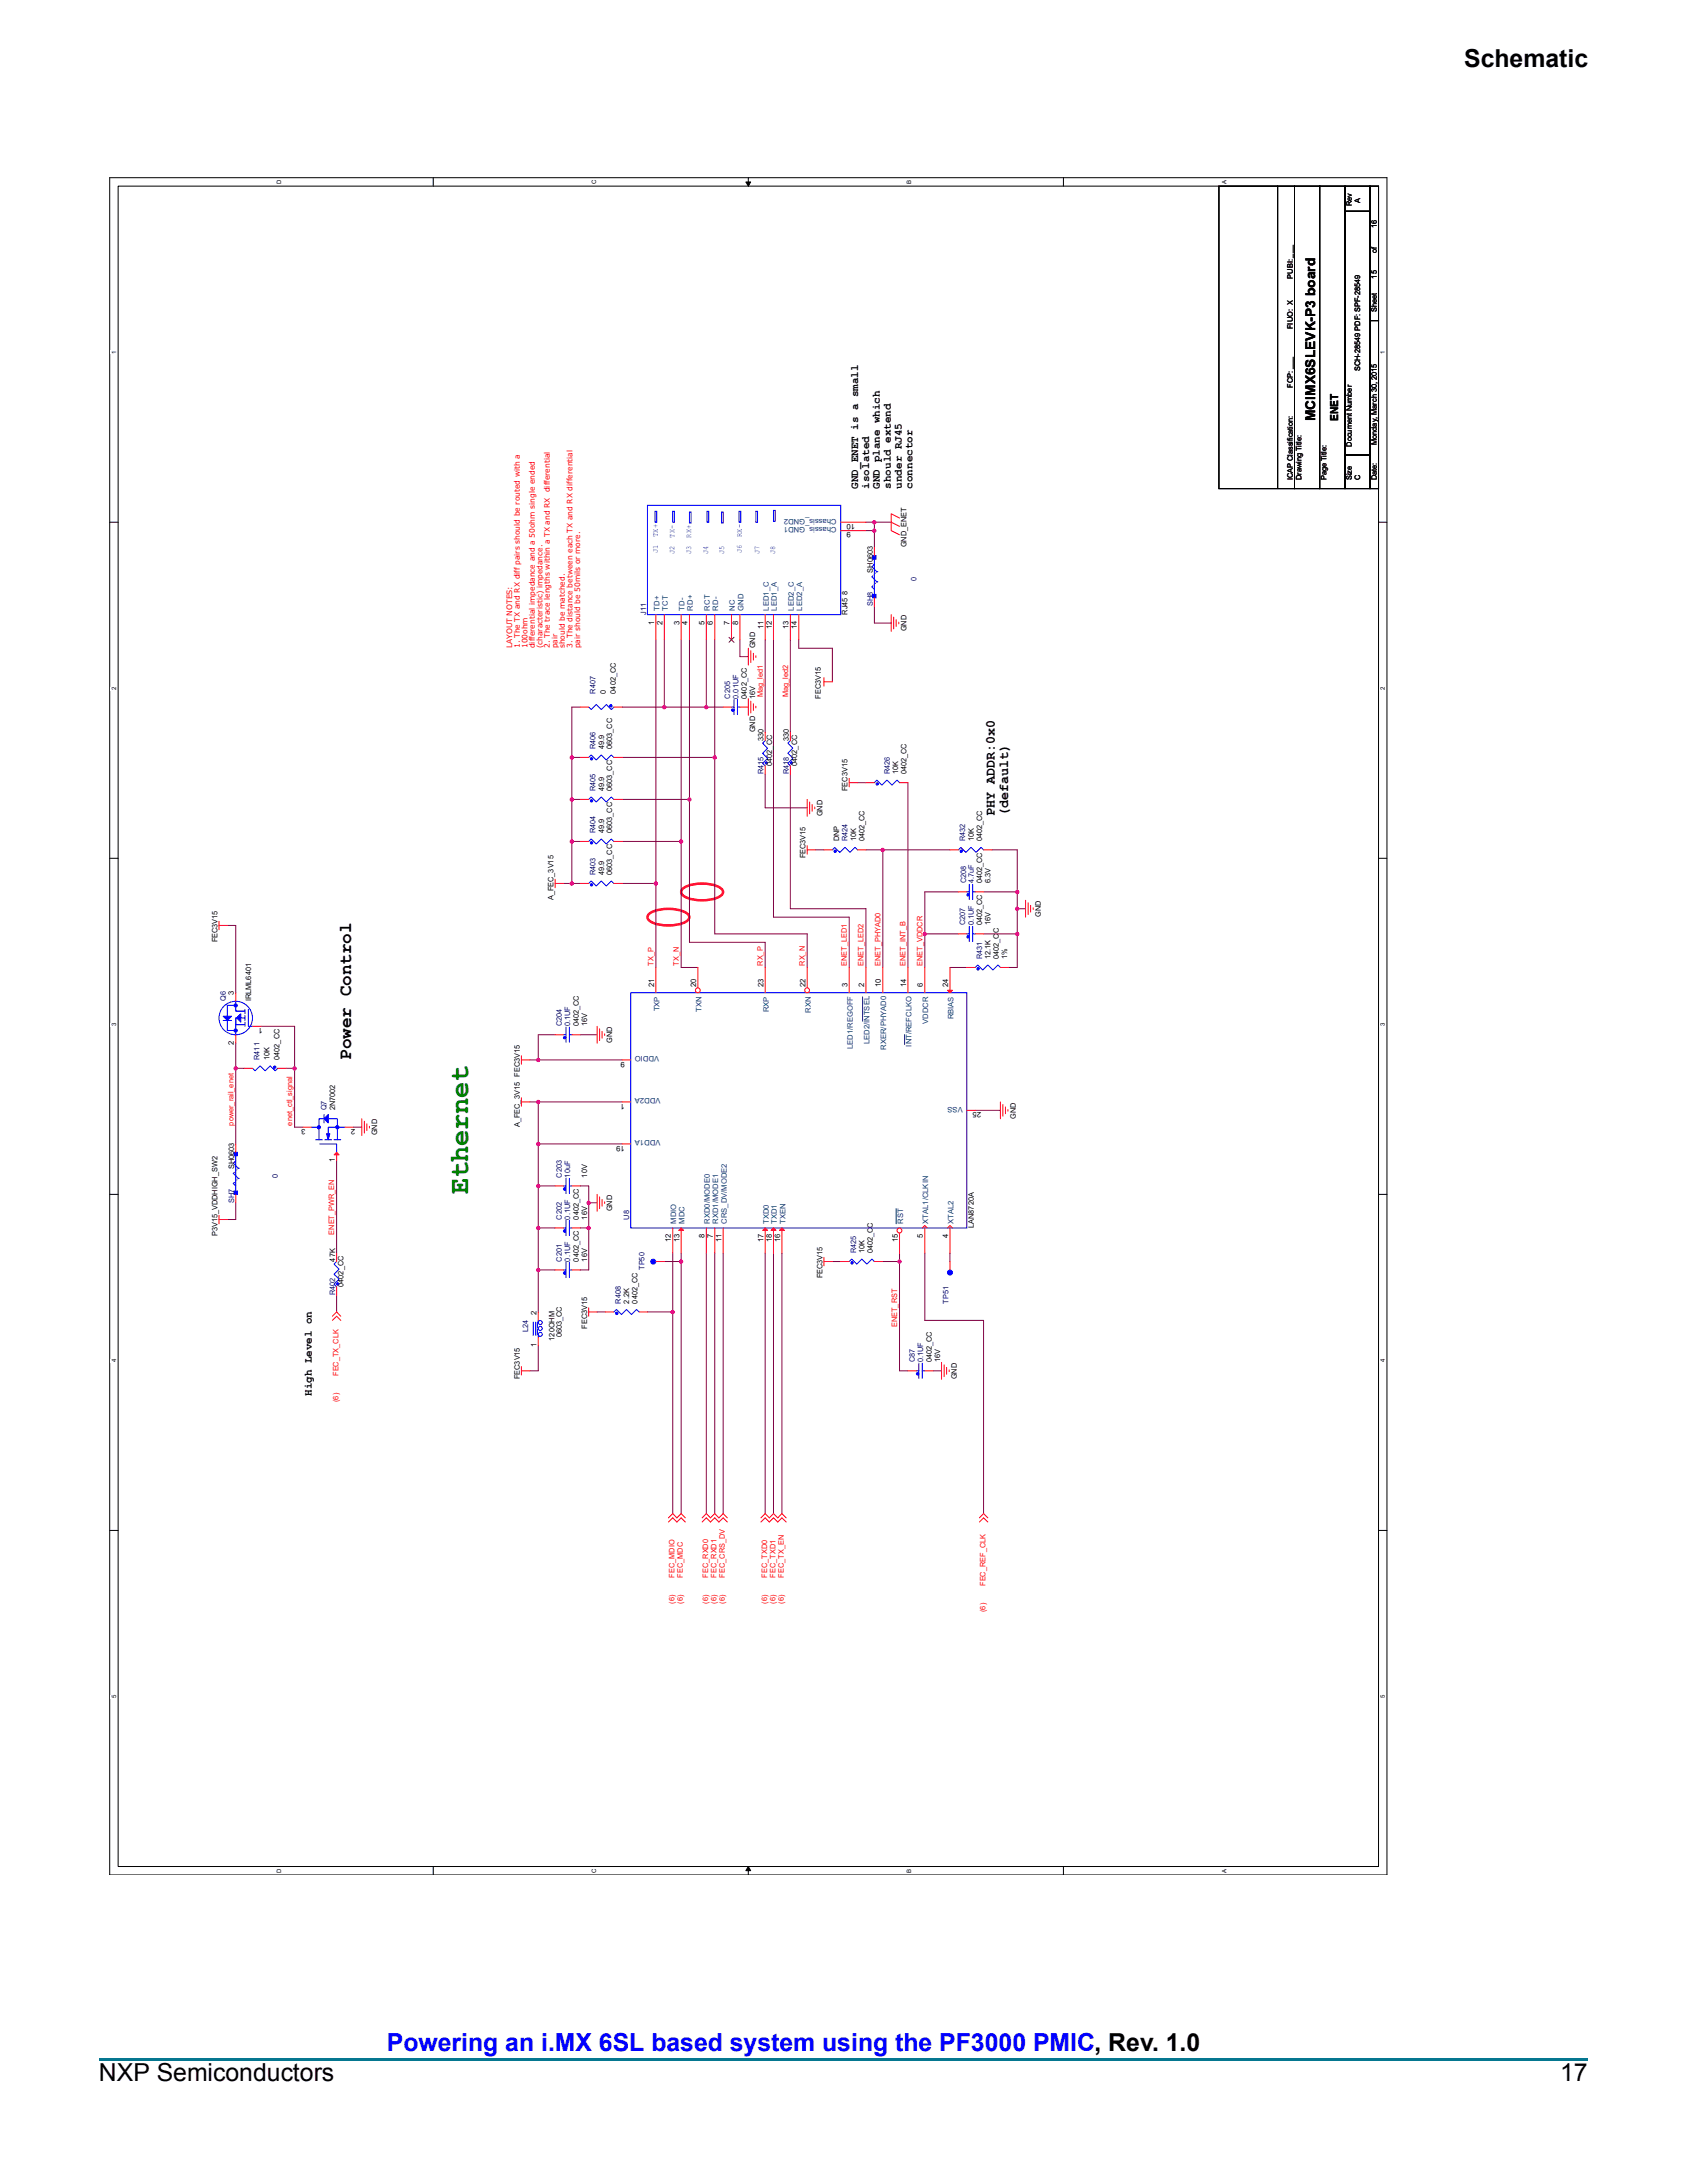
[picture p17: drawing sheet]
<svg xmlns="http://www.w3.org/2000/svg" width="216mm" height="279mm" viewBox="0 0 216 279" stroke-linecap="round" stroke-linejoin="round" font-family="sans-serif">
<defs><g id="words">
<text font-size="3.4" fill="#008000" x="59.9" y="152.9" transform="rotate(-90 59.9 152.9)">Ethernet</text>
<g font-size="3.2">
<text x="187.4" y="8.6">Schematic</text>
<text x="12.7" y="266.4">NXP Semiconductors</text>
<text x="199.7" y="266.4">17</text>
</g>
<text font-size="3.2" fill="#00f" x="49.5" y="262.5">Powering an i.MX 6SL based system using the PF3000 PMIC, Rev. 1.0</text>
<text font-size="2.3" x="45" y="135.7" transform="rotate(-90 45 135.7)">Power Control</text>
<g font-size="1.7">
<text x="168.3" y="53.9" transform="rotate(-90 168.3 53.9)">MCIMX6SLEVK-P3 board</text>
<text x="127.3" y="104.5" transform="rotate(-90 127.3 104.5)">PHY ADDR:0x0</text>
<text x="129" y="104.5" transform="rotate(-90 129 104.5)">(default)</text>
</g>
<g font-size="1.4">
<text x="171.3" y="53.9" transform="rotate(-90 171.3 53.9)">ENET</text>
<text x="109.8" y="62.5" transform="rotate(-90 109.8 62.5)">GND_ENET is a small</text>
<text x="111.2" y="62.5" transform="rotate(-90 111.2 62.5)">isolated</text>
<text x="112.6" y="62.5" transform="rotate(-90 112.6 62.5)">GND plane which</text>
<text x="114" y="62.5" transform="rotate(-90 114 62.5)">should extend</text>
<text x="115.4" y="62.5" transform="rotate(-90 115.4 62.5)">under RJ45</text>
<text x="116.8" y="62.5" transform="rotate(-90 116.8 62.5)">connector</text>
<text x="39.9" y="178.7" transform="rotate(-90 39.9 178.7)">High Level on</text>
</g>
<g font-size="1">
<text x="173" y="26.4" transform="rotate(-90 173 26.4)">Rev</text>
<text x="174.1" y="26" transform="rotate(-90 174.1 26)">A</text>
<text x="176.2" y="29.2" transform="rotate(-90 176.2 29.2)">16</text>
<text x="165.5" y="35.7" transform="rotate(-90 165.5 35.7)">PUBI: ___</text>
<text x="176.2" y="35.7" transform="rotate(-90 176.2 35.7)">15</text>
<text x="176.2" y="32.4" transform="rotate(-90 176.2 32.4)">of</text>
<text x="176.2" y="40" transform="rotate(-90 176.2 40)">Sheet</text>
<text x="165.5" y="42.1" transform="rotate(-90 165.5 42.1)">FIUO: X</text>
<text x="174.1" y="47.5" transform="rotate(-90 174.1 47.5)">SCH-28549 PDF: SPF-28549</text>
<text x="165.5" y="49.6" transform="rotate(-90 165.5 49.6)">FCP: ___</text>
<text x="173" y="57.2" transform="rotate(-90 173 57.2)">Document Number</text>
<text x="176.2" y="56.9" transform="rotate(-90 176.2 56.9)">Monday, March 30, 2015</text>
<text x="165.5" y="61.5" transform="rotate(-90 165.5 61.5)">ICAP Classification:</text>
<text x="166.5" y="61.5" transform="rotate(-90 166.5 61.5)">Drawing Title:</text>
<text x="169.8" y="61.5" transform="rotate(-90 169.8 61.5)">Page Title:</text>
<text x="173" y="61.5" transform="rotate(-90 173 61.5)">Size</text>
<text x="174.1" y="61.5" transform="rotate(-90 174.1 61.5)">C</text>
<text x="176.2" y="61.5" transform="rotate(-90 176.2 61.5)">Date:</text>
<text x="108.9" y="68.1" transform="rotate(-180 108.9 68.1)">9</text>
<text x="109.4" y="67.1" transform="rotate(-180 109.4 67.1)">10</text>
<text x="116" y="70.1" transform="rotate(-90 116 70.1)">GND_ENET</text>
<text x="111.7" y="73.3" transform="rotate(-90 111.7 73.3)">SH0603</text>
<text x="83.7" y="79.9" transform="rotate(-90 83.7 79.9)">1</text>
<text x="84.8" y="79.9" transform="rotate(-90 84.8 79.9)">2</text>
<text x="86.9" y="79.9" transform="rotate(-90 86.9 79.9)">3</text>
<text x="88" y="79.9" transform="rotate(-90 88 79.9)">4</text>
<text x="90.2" y="79.9" transform="rotate(-90 90.2 79.9)">5</text>
<text x="91.2" y="79.9" transform="rotate(-90 91.2 79.9)">6</text>
<text x="93.4" y="79.9" transform="rotate(-90 93.4 79.9)">7</text>
<text x="94.5" y="79.9" transform="rotate(-90 94.5 79.9)">8</text>
<text x="96.6" y="83" transform="rotate(-90 96.6 83)">GND</text>
<text x="97.7" y="80.5" transform="rotate(-90 97.7 80.5)">11</text>
<text x="98.8" y="80.5" transform="rotate(-90 98.8 80.5)">12</text>
<text x="100.9" y="80.5" transform="rotate(-90 100.9 80.5)">13</text>
<text x="102" y="80.5" transform="rotate(-90 102 80.5)">14</text>
<text x="108.5" y="78.7" transform="rotate(-90 108.5 78.7)">RJ45 8</text>
<text x="116" y="80.8" transform="rotate(-90 116 80.8)">GND</text>
<text x="77.5" y="88.8" transform="rotate(-90 77.5 88.8)">0</text>
<text x="78.8" y="88.8" transform="rotate(-90 78.8 88.8)">0402_CC</text>
<text x="95.6" y="89.4" transform="rotate(-90 95.6 89.4)">0402_CC</text>
<text x="96.6" y="89.4" transform="rotate(-90 96.6 89.4)">16V</text>
<text x="105" y="89.4" transform="rotate(-90 105 89.4)">FEC3V15</text>
<text x="77.3" y="95.9" transform="rotate(-90 77.3 95.9)">49.9</text>
<text x="78.4" y="95.9" transform="rotate(-90 78.4 95.9)">0603_CC</text>
<text x="96.6" y="93.7" transform="rotate(-90 96.6 93.7)">GND</text>
<text x="97.7" y="94.8" transform="rotate(-90 97.7 94.8)">330</text>
<text x="100.9" y="94.8" transform="rotate(-90 100.9 94.8)">330</text>
<text x="77.3" y="101.3" transform="rotate(-90 77.3 101.3)">49.9</text>
<text x="78.4" y="101.3" transform="rotate(-90 78.4 101.3)">0603_CC</text>
<text x="98.8" y="98" transform="rotate(-90 98.8 98)">0402_CC</text>
<text x="102" y="98" transform="rotate(-90 102 98)">0402_CC</text>
<text x="108.5" y="101.3" transform="rotate(-90 108.5 101.3)">FEC3V15</text>
<text x="114.9" y="99.1" transform="rotate(-90 114.9 99.1)">10K</text>
<text x="116" y="99.1" transform="rotate(-90 116 99.1)">0402_CC</text>
<text x="77.3" y="106.6" transform="rotate(-90 77.3 106.6)">49.9</text>
<text x="78.4" y="106.6" transform="rotate(-90 78.4 106.6)">0603_CC</text>
<text x="105.2" y="104.5" transform="rotate(-90 105.2 104.5)">GND</text>
<text x="107.4" y="107.7" transform="rotate(-90 107.4 107.7)">DNP</text>
<text x="109.6" y="107.7" transform="rotate(-90 109.6 107.7)">10K</text>
<text x="110.6" y="107.7" transform="rotate(-90 110.6 107.7)">0402_CC</text>
<text x="124.6" y="107.7" transform="rotate(-90 124.6 107.7)">10K</text>
<text x="125.7" y="107.7" transform="rotate(-90 125.7 107.7)">0402_CC</text>
<text x="77.3" y="112" transform="rotate(-90 77.3 112)">49.9</text>
<text x="78.4" y="112" transform="rotate(-90 78.4 112)">0603_CC</text>
<text x="103.1" y="109.9" transform="rotate(-90 103.1 109.9)">FEC3V15</text>
<text x="125.7" y="113.1" transform="rotate(-90 125.7 113.1)">0402_CC</text>
<text x="126.8" y="113.1" transform="rotate(-90 126.8 113.1)">6.3V</text>
<text x="70.8" y="115.2" transform="rotate(-90 70.8 115.2)">A_FEC_3V15</text>
<text x="125.7" y="118.4" transform="rotate(-90 125.7 118.4)">0402_CC</text>
<text x="126.8" y="118.4" transform="rotate(-90 126.8 118.4)">16V</text>
<text x="133.2" y="117.4" transform="rotate(-90 133.2 117.4)">GND</text>
<text x="27.8" y="120.6" transform="rotate(-90 27.8 120.6)">FEC3V15</text>
<text x="126.8" y="122.8" transform="rotate(-90 126.8 122.8)">12.1K</text>
<text x="127.8" y="122.8" transform="rotate(-90 127.8 122.8)">0402_CC</text>
<text x="128.9" y="122.8" transform="rotate(-90 128.9 122.8)">1%</text>
<text x="29.9" y="127.4" transform="rotate(-90 29.9 127.4)">3</text>
<text x="32.1" y="128.1" transform="rotate(-90 32.1 128.1)">IRLML6401</text>
<text x="33.6" y="131.6" transform="rotate(-180 33.6 131.6)">1</text>
<text x="74.1" y="131.4" transform="rotate(-90 74.1 131.4)">0402_CC</text>
<text x="75.1" y="131.4" transform="rotate(-90 75.1 131.4)">16V</text>
<text x="83.7" y="126.3" transform="rotate(-90 83.7 126.3)">21</text>
<text x="89.1" y="126.3" transform="rotate(-90 89.1 126.3)">20</text>
<text x="97.7" y="126.3" transform="rotate(-90 97.7 126.3)">23</text>
<text x="103.1" y="126.3" transform="rotate(-90 103.1 126.3)">22</text>
<text x="108.4" y="126.3" transform="rotate(-90 108.4 126.3)">3</text>
<text x="110.6" y="126.3" transform="rotate(-90 110.6 126.3)">2</text>
<text x="112.7" y="126.3" transform="rotate(-90 112.7 126.3)">10</text>
<text x="116" y="126.3" transform="rotate(-90 116 126.3)">14</text>
<text x="118.1" y="126.3" transform="rotate(-90 118.1 126.3)">6</text>
<text x="121.3" y="126.3" transform="rotate(-90 121.3 126.3)">24</text>
<text x="29.9" y="133.7" transform="rotate(-90 29.9 133.7)">2</text>
<text x="34.5" y="135.7" transform="rotate(-90 34.5 135.7)">10K</text>
<text x="35.8" y="135.7" transform="rotate(-90 35.8 135.7)">0402_CC</text>
<text x="66.5" y="137.8" transform="rotate(-90 66.5 137.8)">FEC3V15</text>
<text x="78.4" y="133.5" transform="rotate(-90 78.4 133.5)">GND</text>
<text x="80" y="135.9" transform="rotate(-180 80 135.9)">9</text>
<text x="42.9" y="142.1" transform="rotate(-90 42.9 142.1)">2N7002</text>
<text x="80" y="141.3" transform="rotate(-180 80 141.3)">1</text>
<text x="125.6" y="142.3" transform="rotate(-180 125.6 142.3)">25</text>
<text x="130" y="143.2" transform="rotate(-90 130 143.2)">GND</text>
<text x="30" y="149.6" transform="rotate(-90 30 149.6)">SH0603</text>
<text x="39.1" y="144.5" transform="rotate(-180 39.1 144.5)">3</text>
<text x="42.8" y="148.8" transform="rotate(-90 42.8 148.8)">1</text>
<text x="45.5" y="144.5" transform="rotate(-180 45.5 144.5)">2</text>
<text x="48.3" y="145.3" transform="rotate(-90 48.3 145.3)">GND</text>
<text x="66.5" y="144.3" transform="rotate(-90 66.5 144.3)">A_FEC_3V15</text>
<text x="80" y="146.6" transform="rotate(-180 80 146.6)">19</text>
<text x="75.1" y="150.7" transform="rotate(-90 75.1 150.7)">10V</text>
<text x="78.4" y="155" transform="rotate(-90 78.4 155)">GND</text>
<text x="27.8" y="158.2" transform="rotate(-90 27.8 158.2)">P3V15_VDDHIGH_SW2</text>
<text x="42.9" y="161.5" transform="rotate(-90 42.9 161.5)">47K</text>
<text x="74.1" y="161.5" transform="rotate(-90 74.1 161.5)">0402_CC</text>
<text x="74.1" y="156.1" transform="rotate(-90 74.1 156.1)">0402_CC</text>
<text x="75.1" y="161.5" transform="rotate(-90 75.1 161.5)">16V</text>
<text x="75.1" y="156.1" transform="rotate(-90 75.1 156.1)">16V</text>
<text x="85.9" y="159" transform="rotate(-90 85.9 159)">12</text>
<text x="86.9" y="159" transform="rotate(-90 86.9 159)">13</text>
<text x="90.2" y="158.4" transform="rotate(-90 90.2 158.4)">8</text>
<text x="91.2" y="158.4" transform="rotate(-90 91.2 158.4)">7</text>
<text x="92.3" y="159" transform="rotate(-90 92.3 159)">11</text>
<text x="97.7" y="159" transform="rotate(-90 97.7 159)">17</text>
<text x="98.8" y="159" transform="rotate(-90 98.8 159)">18</text>
<text x="99.8" y="159" transform="rotate(-90 99.8 159)">16</text>
<text x="110.6" y="160.4" transform="rotate(-90 110.6 160.4)">10K</text>
<text x="111.7" y="160.4" transform="rotate(-90 111.7 160.4)">0402_CC</text>
<text x="114.9" y="159" transform="rotate(-90 114.9 159)">15</text>
<text x="118.1" y="158.4" transform="rotate(-90 118.1 158.4)">5</text>
<text x="121.3" y="158.4" transform="rotate(-90 121.3 158.4)">4</text>
<text x="124.6" y="157.2" transform="rotate(-90 124.6 157.2)">LAN8720A</text>
<text x="44" y="164.7" transform="rotate(-90 44 164.7)">0402_CC</text>
<text x="80.5" y="166.8" transform="rotate(-90 80.5 166.8)">2.2K</text>
<text x="81.6" y="166.8" transform="rotate(-90 81.6 166.8)">0402_CC</text>
<text x="105.2" y="163.6" transform="rotate(-90 105.2 163.6)">FEC3V15</text>
<text x="68.7" y="172.4" transform="rotate(-90 68.7 172.4)">1</text>
<text x="68.7" y="168.2" transform="rotate(-90 68.7 168.2)">2</text>
<text x="70.9" y="171.6" transform="rotate(-90 70.9 171.6)">120OHM</text>
<text x="71.9" y="171.2" transform="rotate(-90 71.9 171.2)">0603_CC</text>
<text x="75.1" y="170.1" transform="rotate(-90 75.1 170.1)">FEC3V15</text>
<text x="66.5" y="176.5" transform="rotate(-90 66.5 176.5)">FEC3V15</text>
<text x="119.2" y="174.4" transform="rotate(-90 119.2 174.4)">0402_CC</text>
<text x="120.3" y="174.4" transform="rotate(-90 120.3 174.4)">16V</text>
<text x="122.5" y="176.5" transform="rotate(-90 122.5 176.5)">GND</text>
</g>
<g font-size="1" fill="#f00">
<text x="70.4" y="63" transform="rotate(-90 70.4 63)">differential</text>
<text x="65.6" y="83" transform="rotate(-90 65.6 83)">LAYOUT NOTES:</text>
<text x="66.5" y="83" transform="rotate(-90 66.5 83)">1. The TX and RX diff pairs should be routed with a</text>
<text x="67.5" y="83" transform="rotate(-90 67.5 83)">100ohm</text>
<text x="68.5" y="83" transform="rotate(-90 68.5 83)">differential impedance and a 50ohm single ended</text>
<text x="69.4" y="83" transform="rotate(-90 69.4 83)">(characteristic) impedance.</text>
<text x="70.4" y="83" transform="rotate(-90 70.4 83)">2. The trace lengths within a TX and RX</text>
<text x="71.3" y="83" transform="rotate(-90 71.3 83)">pair</text>
<text x="72.3" y="83" transform="rotate(-90 72.3 83)">should be matched.</text>
<text x="73.3" y="83" transform="rotate(-90 73.3 83)">3. The distance between each TX and RX differential</text>
<text x="74.2" y="83" transform="rotate(-90 74.2 83)">pair should be 50mils or more.</text>
<text x="97.6" y="89.2" transform="rotate(-90 97.6 89.2)">Mag_led1</text>
<text x="100.8" y="89.2" transform="rotate(-90 100.8 89.2)">Mag_led2</text>
<text x="83.6" y="123.6" transform="rotate(-90 83.6 123.6)">TX_P</text>
<text x="86.9" y="123.6" transform="rotate(-90 86.9 123.6)">TX_N</text>
<text x="97.6" y="123.6" transform="rotate(-90 97.6 123.6)">RX_P</text>
<text x="103" y="123.6" transform="rotate(-90 103 123.6)">RX_N</text>
<text x="108.4" y="123.6" transform="rotate(-90 108.4 123.6)">ENET_LED1</text>
<text x="110.5" y="123.6" transform="rotate(-90 110.5 123.6)">ENET_LED2</text>
<text x="112.7" y="123.6" transform="rotate(-90 112.7 123.6)">ENET_PHYAD0</text>
<text x="115.9" y="123.6" transform="rotate(-90 115.9 123.6)">ENET_INT_B</text>
<text x="118.1" y="123.6" transform="rotate(-90 118.1 123.6)">ENET_VDDCR</text>
<text x="29.9" y="144.1" transform="rotate(-90 29.9 144.1)">power_rail_enet</text>
<text x="37.4" y="144.1" transform="rotate(-90 37.4 144.1)">enet_ctl_signal</text>
<text x="42.8" y="158" transform="rotate(-90 42.8 158)">ENET_PWR_EN</text>
<text x="114.8" y="169.9" transform="rotate(-90 114.8 169.9)">ENET_RST</text>
<text x="43.3" y="179.4" transform="rotate(-90 43.3 179.4)">(6)</text>
<text x="43.3" y="176.1" transform="rotate(-90 43.3 176.1)">FEC_TX_CLK</text>
<text x="86.3" y="201.9" transform="rotate(-90 86.3 201.9)">FEC_MDIO</text>
<text x="87.4" y="201.9" transform="rotate(-90 87.4 201.9)">FEC_MDC</text>
<text x="90.6" y="201.9" transform="rotate(-90 90.6 201.9)">FEC_RXD0</text>
<text x="91.7" y="201.9" transform="rotate(-90 91.7 201.9)">FEC_RXD1</text>
<text x="92.8" y="201.9" transform="rotate(-90 92.8 201.9)">FEC_CRS_DV</text>
<text x="98.2" y="201.9" transform="rotate(-90 98.2 201.9)">FEC_TXD0</text>
<text x="99.2" y="201.9" transform="rotate(-90 99.2 201.9)">FEC_TXD1</text>
<text x="100.3" y="201.9" transform="rotate(-90 100.3 201.9)">FEC_TX_EN</text>
<text x="126.1" y="203" transform="rotate(-90 126.1 203)">FEC_REF_CLK</text>
<text x="86.3" y="205.2" transform="rotate(-90 86.3 205.2)">(6)</text>
<text x="87.4" y="205.2" transform="rotate(-90 87.4 205.2)">(6)</text>
<text x="90.6" y="205.2" transform="rotate(-90 90.6 205.2)">(6)</text>
<text x="91.7" y="205.2" transform="rotate(-90 91.7 205.2)">(6)</text>
<text x="92.8" y="205.2" transform="rotate(-90 92.8 205.2)">(6)</text>
<text x="98.2" y="205.2" transform="rotate(-90 98.2 205.2)">(6)</text>
<text x="99.2" y="205.2" transform="rotate(-90 99.2 205.2)">(6)</text>
<text x="100.3" y="205.2" transform="rotate(-90 100.3 205.2)">(6)</text>
<text x="126.1" y="206.3" transform="rotate(-90 126.1 206.3)">(6)</text>
</g>
<g font-size="1" fill="#00f">
<text x="84.2" y="70.8" transform="rotate(-90 84.2 70.8)">J1</text>
<text x="84.2" y="68.7" transform="rotate(-90 84.2 68.7)">TX+</text>
<text x="86.3" y="70.9" transform="rotate(-90 86.3 70.9)">J2</text>
<text x="86.3" y="68.8" transform="rotate(-90 86.3 68.8)">TX-</text>
<text x="88.5" y="70.9" transform="rotate(-90 88.5 70.9)">J3</text>
<text x="88.5" y="68.8" transform="rotate(-90 88.5 68.8)">RX+</text>
<text x="90.6" y="70.9" transform="rotate(-90 90.6 70.9)">J4</text>
<text x="92.7" y="70.9" transform="rotate(-90 92.7 70.9)">J5</text>
<text x="94.9" y="70.8" transform="rotate(-90 94.9 70.8)">J6</text>
<text x="94.9" y="68.7" transform="rotate(-90 94.9 68.7)">RX-</text>
<text x="97.2" y="70.9" transform="rotate(-90 97.2 70.9)">J7</text>
<text x="99.2" y="70.9" transform="rotate(-90 99.2 70.9)">J8</text>
</g>
<g font-size="1" fill="#004080">
<text x="107.1" y="67.5" transform="rotate(-180 107.1 67.5)">Chassis_GND1</text>
<text x="107.1" y="66.4" transform="rotate(-180 107.1 66.4)">Chassis_GND2</text>
<text x="84.4" y="78.1" transform="rotate(-90 84.4 78.1)">TD+</text>
<text x="85.5" y="78.1" transform="rotate(-90 85.5 78.1)">TCT</text>
<text x="87.6" y="78.1" transform="rotate(-90 87.6 78.1)">TD-</text>
<text x="88.7" y="78.1" transform="rotate(-90 88.7 78.1)">RD+</text>
<text x="90.8" y="78.1" transform="rotate(-90 90.8 78.1)">RCT</text>
<text x="91.9" y="78.1" transform="rotate(-90 91.9 78.1)">RD-</text>
<text x="94.1" y="78.1" transform="rotate(-90 94.1 78.1)">NC</text>
<text x="95.1" y="78.1" transform="rotate(-90 95.1 78.1)">GND</text>
<text x="98.4" y="78.1" transform="rotate(-90 98.4 78.1)">LED1_C</text>
<text x="99.4" y="78.1" transform="rotate(-90 99.4 78.1)">LED1_A</text>
<text x="101.6" y="78.1" transform="rotate(-90 101.6 78.1)">LED2_C</text>
<text x="102.7" y="78.1" transform="rotate(-90 102.7 78.1)">LED2_A</text>
<text x="84.4" y="129.4" transform="rotate(-90 84.4 129.4)">TXP</text>
<text x="89.8" y="129.5" transform="rotate(-90 89.8 129.5)">TXN</text>
<text x="98.4" y="129.5" transform="rotate(-90 98.4 129.5)">RXP</text>
<text x="103.8" y="129.6" transform="rotate(-90 103.8 129.6)">RXN</text>
<text x="118.8" y="131" transform="rotate(-90 118.8 131)">VDDCR</text>
<text x="122" y="130.5" transform="rotate(-90 122 130.5)">RBIAS</text>
<text x="84.4" y="135.2" transform="rotate(-180 84.4 135.2)">VDDIO</text>
<text x="109.1" y="134.3" transform="rotate(-90 109.1 134.3)">LED1/REGOFF</text>
<text x="111.3" y="133.6" transform="rotate(-90 111.3 133.6)">LED2/INTSEL</text>
<text x="113.4" y="134.4" transform="rotate(-90 113.4 134.4)">RXER/PHYAD0</text>
<text x="116.6" y="133.9" transform="rotate(-90 116.6 133.9)">INT/REFCLKO</text>
<text x="84.5" y="140.6" transform="rotate(-180 84.5 140.6)">VDD2A</text>
<text x="123.2" y="141.7" transform="rotate(-180 123.2 141.7)">VSS</text>
<text x="84.5" y="146" transform="rotate(-180 84.5 146)">VDD1A</text>
<text x="86.5" y="156.6" transform="rotate(-90 86.5 156.6)">MDIO</text>
<text x="87.6" y="156.6" transform="rotate(-90 87.6 156.6)">MDC</text>
<text x="90.8" y="156.6" transform="rotate(-90 90.8 156.6)">RXD0/MODE0</text>
<text x="91.9" y="156.6" transform="rotate(-90 91.9 156.6)">RXD1/MODE1</text>
<text x="93" y="156.6" transform="rotate(-90 93 156.6)">CRS_DV/MODE2</text>
<text x="98.4" y="156.6" transform="rotate(-90 98.4 156.6)">TXD0</text>
<text x="99.4" y="156.6" transform="rotate(-90 99.4 156.6)">TXD1</text>
<text x="100.5" y="156.6" transform="rotate(-90 100.5 156.6)">TXEN</text>
<text x="115.6" y="156.6" transform="rotate(-90 115.6 156.6)">RST</text>
<text x="118.8" y="156.6" transform="rotate(-90 118.8 156.6)">XTAL1/CLKIN</text>
<text x="122" y="156.6" transform="rotate(-90 122 156.6)">XTAL2</text>
</g>
<g font-size="1" fill="#000080">
<text x="111.7" y="77.6" transform="rotate(-90 111.7 77.6)">SH8</text>
<text x="117.3" y="74.4" transform="rotate(-90 117.3 74.4)">0</text>
<text x="82.7" y="78.7" transform="rotate(-90 82.7 78.7)">J11</text>
<text x="76.2" y="88.8" transform="rotate(-90 76.2 88.8)">R407</text>
<text x="93.4" y="89.4" transform="rotate(-90 93.4 89.4)">C205</text>
<text x="94.5" y="89.4" transform="rotate(-90 94.5 89.4)">0.01UF</text>
<text x="76.2" y="95.9" transform="rotate(-90 76.2 95.9)">R406</text>
<text x="76.2" y="101.3" transform="rotate(-90 76.2 101.3)">R405</text>
<text x="97.7" y="99.1" transform="rotate(-90 97.7 99.1)">R415</text>
<text x="100.9" y="99.1" transform="rotate(-90 100.9 99.1)">R418</text>
<text x="113.9" y="99.1" transform="rotate(-90 113.9 99.1)">R426</text>
<text x="76.2" y="106.6" transform="rotate(-90 76.2 106.6)">R404</text>
<text x="108.5" y="107.7" transform="rotate(-90 108.5 107.7)">R424</text>
<text x="123.5" y="107.7" transform="rotate(-90 123.5 107.7)">R432</text>
<text x="76.2" y="112" transform="rotate(-90 76.2 112)">R403</text>
<text x="123.6" y="113.1" transform="rotate(-90 123.6 113.1)">C208</text>
<text x="124.6" y="113.1" transform="rotate(-90 124.6 113.1)">4.7uF</text>
<text x="123.5" y="118.4" transform="rotate(-90 123.5 118.4)">C207</text>
<text x="124.6" y="118.4" transform="rotate(-90 124.6 118.4)">0.1UF</text>
<text x="125.7" y="122.8" transform="rotate(-90 125.7 122.8)">R431</text>
<text x="28.9" y="128.1" transform="rotate(-90 28.9 128.1)">Q6</text>
<text x="71.9" y="131.4" transform="rotate(-90 71.9 131.4)">C204</text>
<text x="73" y="131.4" transform="rotate(-90 73 131.4)">0.1UF</text>
<text x="33.2" y="135.7" transform="rotate(-90 33.2 135.7)">R411</text>
<text x="41.8" y="142.1" transform="rotate(-90 41.8 142.1)">Q7</text>
<text x="30" y="153.9" transform="rotate(-90 30 153.9)">SH7</text>
<text x="35.6" y="150.7" transform="rotate(-90 35.6 150.7)">0</text>
<text x="71.9" y="150.7" transform="rotate(-90 71.9 150.7)">C203</text>
<text x="73" y="150.7" transform="rotate(-90 73 150.7)">10uF</text>
<text x="71.9" y="161.5" transform="rotate(-90 71.9 161.5)">C201</text>
<text x="71.9" y="156.1" transform="rotate(-90 71.9 156.1)">C202</text>
<text x="73" y="161.5" transform="rotate(-90 73 161.5)">0.1UF</text>
<text x="73" y="156.1" transform="rotate(-90 73 156.1)">0.1UF</text>
<text x="80.5" y="156.1" transform="rotate(-90 80.5 156.1)">U8</text>
<text x="109.6" y="160.4" transform="rotate(-90 109.6 160.4)">R425</text>
<text x="42.9" y="165.8" transform="rotate(-90 42.9 165.8)">R402</text>
<text x="79.4" y="166.8" transform="rotate(-90 79.4 166.8)">R408</text>
<text x="82.5" y="162.5" transform="rotate(-90 82.5 162.5)">TP50</text>
<text x="121.4" y="166.8" transform="rotate(-90 121.4 166.8)">TP51</text>
<text x="67.6" y="170.5" transform="rotate(-90 67.6 170.5)">L24</text>
<text x="117.1" y="174.4" transform="rotate(-90 117.1 174.4)">C87</text>
<text x="118.2" y="174.4" transform="rotate(-90 118.2 174.4)">0.1UF</text>
</g>
<g font-size=".8">
<text x="36" y="23.5" transform="rotate(-90 36 23.5)">D</text>
<text x="76.3" y="23.5" transform="rotate(-90 76.3 23.5)">C</text>
<text x="116.6" y="23.5" transform="rotate(-90 116.6 23.5)">B</text>
<text x="157" y="23.5" transform="rotate(-90 157 23.5)">A</text>
<text x="14.9" y="45.3" transform="rotate(-90 14.9 45.3)">1</text>
<text x="177.2" y="45.3" transform="rotate(-90 177.2 45.3)">1</text>
<text x="14.9" y="88.3" transform="rotate(-90 14.9 88.3)">2</text>
<text x="177.2" y="88.3" transform="rotate(-90 177.2 88.3)">2</text>
<text x="14.9" y="131.4" transform="rotate(-90 14.9 131.4)">3</text>
<text x="177.2" y="131.4" transform="rotate(-90 177.2 131.4)">3</text>
<text x="14.9" y="174.4" transform="rotate(-90 14.9 174.4)">4</text>
<text x="177.2" y="174.4" transform="rotate(-90 177.2 174.4)">4</text>
<text x="14.9" y="217.4" transform="rotate(-90 14.9 217.4)">5</text>
<text x="177.2" y="217.4" transform="rotate(-90 177.2 217.4)">5</text>
<text x="36" y="239.7" transform="rotate(-90 36 239.7)">D</text>
<text x="76.3" y="239.7" transform="rotate(-90 76.3 239.7)">C</text>
<text x="116.6" y="239.7" transform="rotate(-90 116.6 239.7)">B</text>
<text x="157" y="239.7" transform="rotate(-90 157 239.7)">A</text>
</g>
</g></defs>
<path d="M12.7 263.4h.1v.3h-.1z" fill="#057790"/>
<path d="M12.8 263.5h190.4" fill="none" stroke="#057790" stroke-width=".36"/>
<path d="M14 21.5h169.3v218.5h-169.3z" fill="#fff"/>
<path d="M14 22.7h163.5v217.3h-163.5zM15.1 23.8h161.3v215.1h-161.3z" fill="none" stroke="#000" stroke-width=".13"/>
<g fill="#fff">
<path d="M14.2 217h.8v.4h-.8z"/>
<path d="M176.5 217h.9v.4h-.9z"/>
</g>
<path d="M14 195.9h1.1M176.4 195.9h1.1" fill="none" stroke="#000" stroke-width=".13"/>
<g fill="#fff">
<path d="M14.2 173.9h.8v.5h-.8z"/>
<path d="M176.5 173.9h.9v.5h-.9z"/>
</g>
<path d="M14 152.9h1.1M176.4 152.9h1.1" fill="none" stroke="#000" stroke-width=".13"/>
<g fill="#fff">
<path d="M14.2 130.9h.8v.5h-.8z"/>
<path d="M176.5 130.9h.9v.5h-.9z"/>
</g>
<path d="M14 109.9h1.1M176.4 109.9h1.1" fill="none" stroke="#000" stroke-width=".13"/>
<g fill="#fff">
<path d="M14.2 87.9h.8v.4h-.8z"/>
<path d="M176.5 87.9h.9v.4h-.9z"/>
</g>
<path d="M14 66.8h1.1M176.4 66.8h1.1" fill="none" stroke="#000" stroke-width=".13"/>
<g fill="#fff">
<path d="M14.2 44.9h.8v.4h-.8z"/>
<path d="M176.5 44.9h.9v.4h-.9z"/>
<path d="M35.3 239.1h.8v.6h-.8z"/>
<path d="M35.3 23h.8v.5h-.8z"/>
<path d="M75.6 239.1h.9v.6h-.9z"/>
<path d="M75.6 23h.9v.5h-.9z"/>
</g>
<path d="M55.4 22.7v1.1M55.4 238.9v1.1" fill="none" stroke="#000" stroke-width=".13"/>
<g fill="#fff">
<path d="M115.9 239.2h.9v.5h-.9z"/>
<path d="M115.9 23h.9v.5h-.9z"/>
</g>
<path d="M95.5 23.3h.6l-.3 .5zM95.8 22.7v1.1M95.8 238.9l.3 .5h-.6zM95.8 238.9v1.1" fill="none" stroke="#000" stroke-width=".13"/>
<path d="M95.5 23.3h.6l-.3 .5zM95.8 238.9l.3 .5h-.6z" fill="#000"/>
<g fill="#fff">
<path d="M156.3 239.2h.8v.5h-.8z"/>
<path d="M156.3 23h.8v.5h-.8z"/>
</g>
<path d="M136.1 22.7v1.1M136.1 238.9v1.1" fill="none" stroke="#000" stroke-width=".13"/>
<path d="M83 117.1a4.1 4.1 0 0 1 3.2-.7 2.82 2.82 0 0 1 1.9 .7l.1 .3a1.44 1.44 0 0 1-1.3 .9 5.4 5.4 0 0 1-3.7-.4l-.2-.2-.1-.3zM87.3 113.9a4 4 0 0 1 3.3-.8 2.79 2.79 0 0 1 1.8 .8l.1 .3a1.44 1.44 0 0 1-1.3 .9 5.4 5.4 0 0 1-3.7-.4l-.2-.2-.1-.3z" fill="none" stroke="#f00" stroke-width=".32"/>
<path d="M111.9 66.8v1.1M101.1 99.1v17.2M88.2 102.3v18.3M113 161.5h2.1" fill="none" stroke="#800040" stroke-width=".13"/>
<circle cx="88.2" cy="102.3" r=".21" fill="#f0f"/>
<circle cx="88.2" cy="102.3" r=".21" fill="none" stroke="#f0f" stroke-width=".13"/>
<path d="M73.2 90.5h1.1M118.4 114.1v5.4M127 108.8h3.2v5.3M29.1 156.1h1.1" fill="none" stroke="#800040" stroke-width=".13"/>
<circle cx="118.3" cy="119.5" r=".21" fill="#f0f"/>
<circle cx="118.3" cy="119.5" r=".21" fill="none" stroke="#f0f" stroke-width=".13"/>
<path d="M68.9 135.7h10.7" fill="none" stroke="#800040" stroke-width=".13"/>
<circle cx="68.9" cy="135.7" r=".21" fill="#f0f"/>
<circle cx="68.9" cy="135.7" r=".21" fill="none" stroke="#f0f" stroke-width=".13"/>
<path d="M130.2 116.3v3.2" fill="none" stroke="#800040" stroke-width=".13"/>
<circle cx="130.2" cy="116.3" r=".21" fill="#f0f"/>
<circle cx="130.2" cy="116.3" r=".21" fill="none" stroke="#f0f" stroke-width=".13"/>
<circle cx="130.2" cy="119.5" r=".21" fill="#f0f"/>
<circle cx="130.2" cy="119.5" r=".21" fill="none" stroke="#f0f" stroke-width=".13"/>
<path d="M90.4 90.5h2.2M79.6 102.3h8.6M118.4 119.5h4.3M121.6 123.8h2.1M129.1 123.8h1.1M79.6 146.4h-10.7v5.4M68.9 172.2v3.3h-1.1M115.1 160.4v1.1" fill="none" stroke="#800040" stroke-width=".13"/>
<circle cx="68.9" cy="146.4" r=".21" fill="#f0f"/>
<circle cx="68.9" cy="146.4" r=".21" fill="none" stroke="#f0f" stroke-width=".13"/>
<g fill="none" stroke="#800040" stroke-width=".13">
<path d="M73.2 96.9h1.1M72.1 113.1h1.1M74.3 102.3h-1.1v5.4M103.3 119.5v4.3M108.7 117.4v6.4M110.8 116.3v7.5M118.4 114.1h4.3M118.4 119.5v4.3M130.2 116.3h1.1M87.2 123.8h2.1M97.9 120.6v3.2M75.3 153.9v3.3"/>
<path d="M90.4 160.4v33.3M91.5 160.4v33.3M92.6 160.4v33.3"/>
</g>
<circle cx="73.2" cy="102.3" r=".21" fill="#f0f"/>
<circle cx="73.2" cy="102.3" r=".21" fill="none" stroke="#f0f" stroke-width=".13"/>
<circle cx="73.2" cy="107.7" r=".21" fill="#f0f"/>
<circle cx="73.2" cy="107.7" r=".21" fill="none" stroke="#f0f" stroke-width=".13"/>
<path d="M73.2 90.5v11.8" fill="none" stroke="#800040" stroke-width=".13"/>
<circle cx="73.2" cy="96.9" r=".21" fill="#f0f"/>
<circle cx="73.2" cy="96.9" r=".21" fill="none" stroke="#f0f" stroke-width=".13"/>
<path d="M79.6 90.5h5.4M73.2 107.7v5.4" fill="none" stroke="#800040" stroke-width=".13"/>
<circle cx="73.2" cy="113.1" r=".21" fill="#f0f"/>
<circle cx="73.2" cy="113.1" r=".21" fill="none" stroke="#f0f" stroke-width=".13"/>
<path d="M87.2 81.9v25.8" fill="none" stroke="#800040" stroke-width=".13"/>
<circle cx="87.2" cy="107.7" r=".21" fill="#f0f"/>
<circle cx="87.2" cy="107.7" r=".21" fill="none" stroke="#f0f" stroke-width=".13"/>
<path d="M88.2 81.9v20.4M125.9 114.1h4.3M125.9 119.5h4.3M97.9 160.4v33.3M99 160.4v33.3M100.1 160.4v33.3" fill="none" stroke="#800040" stroke-width=".13"/>
<circle cx="130.2" cy="114.2" r=".21" fill="#f0f"/>
<circle cx="130.2" cy="114.2" r=".21" fill="none" stroke="#f0f" stroke-width=".13"/>
<path d="M83.9 81.9v31.2M76.4 167.9h1.1" fill="none" stroke="#800040" stroke-width=".13"/>
<circle cx="83.9" cy="113.1" r=".21" fill="#f0f"/>
<circle cx="83.9" cy="113.1" r=".21" fill="none" stroke="#f0f" stroke-width=".13"/>
<path d="M83.9 113.1v10.7M74.3 157.2h1M115.1 161.5v14" fill="none" stroke="#800040" stroke-width=".13"/>
<circle cx="115.1" cy="161.5" r=".21" fill="#f0f"/>
<circle cx="115.1" cy="161.5" r=".21" fill="none" stroke="#f0f" stroke-width=".13"/>
<path d="M74.3 151.8h1v2.1M82.9 167.9h3.2v25.8M87.2 160.4v1.1" fill="none" stroke="#800040" stroke-width=".13"/>
<circle cx="86.1" cy="167.9" r=".21" fill="#f0f"/>
<circle cx="86.1" cy="167.9" r=".21" fill="none" stroke="#f0f" stroke-width=".13"/>
<path d="M88.2 120.6h9.7M75.3 153.9h1.1" fill="none" stroke="#800040" stroke-width=".13"/>
<circle cx="75.3" cy="154" r=".21" fill="#f0f"/>
<circle cx="75.3" cy="154" r=".21" fill="none" stroke="#f0f" stroke-width=".13"/>
<path d="M68.9 141h10.7M124.8 142.1h3.2M86.1 160.4v7.5" fill="none" stroke="#800040" stroke-width=".13"/>
<circle cx="68.9" cy="141" r=".21" fill="#f0f"/>
<circle cx="68.9" cy="141" r=".21" fill="none" stroke="#f0f" stroke-width=".13"/>
<path d="M79.6 96.9h11.9M85 81.9v8.6M125.9 169v24.7" fill="none" stroke="#800040" stroke-width=".13"/>
<circle cx="85" cy="90.5" r=".21" fill="#f0f"/>
<circle cx="85" cy="90.5" r=".21" fill="none" stroke="#f0f" stroke-width=".13"/>
<path d="M91.5 96.9v22.6M101.1 81.9v11.8M87.2 107.7v16.1M130.2 114.1v2.2" fill="none" stroke="#800040" stroke-width=".13"/>
<circle cx="91.5" cy="96.9" r=".21" fill="#f0f"/>
<circle cx="91.5" cy="96.9" r=".21" fill="none" stroke="#f0f" stroke-width=".13"/>
<path d="M91.5 81.9v15M99 81.9v35.5h9.7M37.7 136.7v7.6" fill="none" stroke="#800040" stroke-width=".13"/>
<circle cx="37.7" cy="136.7" r=".21" fill="#f0f"/>
<circle cx="37.7" cy="136.7" r=".21" fill="none" stroke="#f0f" stroke-width=".13"/>
<path d="M90.4 81.9v8.6M79.6 107.7h7.6M30.2 136.7h1M68.9 141v5.4" fill="none" stroke="#800040" stroke-width=".13"/>
<circle cx="90.4" cy="90.5" r=".21" fill="#f0f"/>
<circle cx="90.4" cy="90.5" r=".21" fill="none" stroke="#f0f" stroke-width=".13"/>
<path d="M110.8 67.9h1.1M111.9 66.8h2.2M85 90.5h5.4M101.1 116.3h9.7M30.2 133.5v3.2M37.7 131.4v5.3M71 132.4h-2.1v3.3M74.3 132.4h2.1M37.7 144.3h1.1" fill="none" stroke="#800040" stroke-width=".13"/>
<circle cx="111.9" cy="66.8" r=".21" fill="#f0f"/>
<circle cx="111.9" cy="66.8" r=".21" fill="none" stroke="#f0f" stroke-width=".13"/>
<path d="M30.2 136.7v9.7M36.6 136.7h1.1M67.8 141h1.1" fill="none" stroke="#800040" stroke-width=".13"/>
<circle cx="30.2" cy="136.7" r=".21" fill="#f0f"/>
<circle cx="30.2" cy="136.7" r=".21" fill="none" stroke="#f0f" stroke-width=".13"/>
<path d="M110.8 66.8h1.1M113 108.8h8.6" fill="none" stroke="#800040" stroke-width=".13"/>
<circle cx="113" cy="108.8" r=".21" fill="#f0f"/>
<circle cx="113" cy="108.8" r=".21" fill="none" stroke="#f0f" stroke-width=".13"/>
<path d="M111.9 77.6v2.1h2.2M111.9 67.9v2.2M94.7 81.9v2.1h1.1M97.9 81.9v11.8M97.9 99.1v4.3h5.4M29.1 118.4h1.1v8.7M79.6 113.1h4.3M33.4 131.4h4.3M67.8 135.7h1.1M106.5 161.5h1.1" fill="none" stroke="#800040" stroke-width=".13"/>
<circle cx="111.9" cy="67.9" r=".21" fill="#f0f"/>
<circle cx="111.9" cy="67.9" r=".21" fill="none" stroke="#f0f" stroke-width=".13"/>
<path d="M102.2 81.9v1.1h4.3v4.3M130.2 119.5v4.3M85 161.5h2.2v32.2M121.6 160.4v1.1" fill="none" stroke="#800040" stroke-width=".13"/>
<circle cx="87.2" cy="161.5" r=".21" fill="#f0f"/>
<circle cx="87.2" cy="161.5" r=".21" fill="none" stroke="#f0f" stroke-width=".13"/>
<path d="M75.3 157.2v5.3h-1" fill="none" stroke="#800040" stroke-width=".13"/>
<circle cx="75.3" cy="157.2" r=".21" fill="#f0f"/>
<circle cx="75.3" cy="157.2" r=".21" fill="none" stroke="#f0f" stroke-width=".13"/>
<path d="M71 157.2h-2.1v5.3M71 162.5h-2.1v5.4" fill="none" stroke="#800040" stroke-width=".13"/>
<circle cx="68.9" cy="157.2" r=".21" fill="#f0f"/>
<circle cx="68.9" cy="157.2" r=".21" fill="none" stroke="#f0f" stroke-width=".13"/>
<circle cx="68.9" cy="162.5" r=".21" fill="#f0f"/>
<circle cx="68.9" cy="162.5" r=".21" fill="none" stroke="#f0f" stroke-width=".13"/>
<path d="M71 151.8h-2.1v5.4" fill="none" stroke="#800040" stroke-width=".13"/>
<circle cx="68.9" cy="151.8" r=".21" fill="#f0f"/>
<circle cx="68.9" cy="151.8" r=".21" fill="none" stroke="#f0f" stroke-width=".13"/>
<g fill="none" stroke="#800040" stroke-width=".13">
<path d="M73.2 107.7h1.1M73.2 113.1h1.1M91.5 119.5h11.8M104.4 108.8h1M109.7 100.2h1.1M110.8 108.8h2.2v15M116.2 100.2v23.6M30.2 153.9v2.2M43.1 148.6v11.8M45.2 144.3h1.1M43.1 165.8v2.1M115.1 175.5h1.1"/>
<path d="M118.4 160.4v8.6h7.5M119.4 175.5h1.1"/>
</g>
<g fill="none" stroke="#f00" stroke-width=".13">
<path d="M114.1 78.7v2.1M114.1 66.8l1 .6M114.4 79v1.5M114.7 79.3v.9M115 79.6v.2M115.1 66.3l-1-.5v2.1l1 .5M95.8 83v2.1M95.8 89.4v2.2M96.1 83.3v1.5M96.1 89.7v1.5M96.4 83.6v.9M96.4 90.1v.8"/>
<path d="M96.7 83.9v.2M96.7 90.4v.2M105.4 86.7v1.1M105.4 87.3h1.1M108.7 99.6v1.1M28 118.4h1.1M28 117.9v1.1M71 113.1h1.1M71 112.5v1.1M103.3 108.8h1.1M103.3 102.3v2.2M103.3 108.2v1.1"/>
<path d="M103.6 102.6v1.6M103.9 103v.8M104.3 103.3v.2M108.7 100.2h1M131.3 115.2v2.2M131.6 115.5v1.6M131.9 115.9v.8M132.2 116.2v.2M66.7 135.1v1.1M66.7 135.7h1.1M76.4 131.4v2.1M76.7 131.7v1.5"/>
<path d="M77.1 132v.9M77.4 132.3v.2M28 155.6v1M28 156.1h1.1M46.3 143.2v2.1M46.6 143.5v1.5M46.9 143.8v.9M47.3 144.2v.2M66.7 140.5v1.1M66.7 141h1.1M76.4 152.9v2.1M76.7 153.2v1.5"/>
<path d="M77.1 153.5v.9M77.4 153.8v.2M128 141v2.2M128.3 141.4v1.5M128.7 141.7v.8M129 142v.2M42.5 168.5l.6-.6 .5 .6M42.5 169l.6-.5 .5 .5M66.7 175.5h1.1M66.7 174.9v1.1M75.3 167.9h1.1M75.3 167.4v1.1"/>
<path d="M105.4 161.5h1.1M105.4 160.9v1.1M120.5 174.4v2.1M120.8 174.7v1.5M121.1 175v.9M121.5 175.3v.3M85.5 194.3l.6-.6 .5 .6 .6-.6 .5 .6M85.5 194.8l.6-.5 .5 .5 .6-.5 .5 .5M89.9 194.3l.5-.6 .5 .6 .6-.6 .5 .6 .6-.6 .5 .6M89.9 194.8l.5-.5 .5 .5 .6-.5 .5 .5 .6-.5 .5 .5M97.4 194.3l.5-.6 .6 .6 .5-.6 .5 .6 .6-.6 .5 .6M97.4 194.8l.5-.5 .6 .5 .5-.5 .5 .5 .6-.5 .5 .5"/>
<path d="M125.3 194.3l.6-.6 .5 .6M125.3 194.8l.6-.5 .5 .5"/>
</g>
<path d="M156 23.8h9.7v38.7h-9.7zM163.5 23.8v38.7M165.7 23.8h3.2v38.7h-3.2zM168.9 23.8h3.2v38.7h-3.2zM172.1 27h3.2v31.2h-3.2zM172.1 23.8h3.2v3.2h-3.2zM175.3 23.8h1.1v17.2h-1.1zM172.1 58.2h3.2v4.3h-3.2zM175.3 41h1.1v21.5h-1.1z" fill="none" stroke="#000" stroke-width=".13"/>
<path d="M75.3 90.5l.4 .3 .6-.6 .7 .6 .6-.6 .6 .6 .4-.3" fill="none" stroke="#00f" stroke-width=".13"/>
<path d="M78.1 90.2h.2v.3h-.2z" fill-rule="evenodd" fill="#00f"/>
<path d="M78.1 90.2h.2v.3h-.2zM124.8 123.8l.3-.3 .7 .7 .6-.7 .7 .7 .6-.7 .3 .3" fill="none" stroke="#00f" stroke-width=".13"/>
<path d="M74.3 90.5h1M78.6 90.5h1" fill="none" stroke="#f00" stroke-width=".13"/>
<path d="M125.1 123.9h.2v.2h-.2z" fill-rule="evenodd" fill="#00f"/>
<path d="M122.7 108.8l.3-.3 .6 .6 .7-.6 .6 .6 .7-.6 .3 .3M125.1 123.9h.2v.2h-.2z" fill="none" stroke="#00f" stroke-width=".13"/>
<path d="M123.7 123.8h1.1M128 123.8h1.1" fill="none" stroke="#f00" stroke-width=".13"/>
<path d="M122.9 108.8h.2v.3h-.2z" fill-rule="evenodd" fill="#00f"/>
<path d="M122.9 108.8h.2v.3h-.2zM117.6 174.5v1.9M118 175.5h.4M118 174.5v1.9" fill="none" stroke="#00f" stroke-width=".13"/>
<path d="M121.6 108.8h1.1M125.9 108.8h1.1" fill="none" stroke="#f00" stroke-width=".13"/>
<circle cx="117.4" cy="175.8" r=".15" fill="#00f"/>
<g fill="none" stroke="#00f" stroke-width=".13">
<path d="M75.3 113.1l.4-.3 .6 .6 .7-.6 .6 .6 .6-.6 .4 .3M117.3 175.5h.3"/>
<circle cx="117.4" cy="175.8" r=".15"/>
</g>
<path d="M116.2 175.5h1.1M118.4 175.5h1" fill="none" stroke="#f00" stroke-width=".13"/>
<path d="M75.6 113.1h.2v.3h-.2z" fill-rule="evenodd" fill="#00f"/>
<path d="M75.6 113.1h.2v.3h-.2zM30.2 131.1h1.1M30.2 129.2v.2h1M30.2 128.1v1.3h1.1M30.6 130.3h-.4v1.1M31.3 130.3h-1.1v2.1M31.3 129.2v.5M31.3 130v.6M31.3 130.8v.6M31.8 129.2v2.2h.5" fill="none" stroke="#00f" stroke-width=".13"/>
<path d="M74.3 113.1h1M78.6 113.1h1" fill="none" stroke="#f00" stroke-width=".13"/>
<path d="M28.6 130.1h1l-.5 .5z" fill="#00f"/>
<path d="M28.6 130.1h1l-.5 .5zM28.6 130.6h1M29.1 130.6v1.3h1.1M30.2 128.7h-1.1v1.4" fill="none" stroke="#00f" stroke-width=".13"/>
<circle cx="30.2" cy="131.9" r=".21" fill="#00f"/>
<circle cx="30.2" cy="131.9" r=".21" fill="none" stroke="#00f" stroke-width=".13"/>
<circle cx="30.2" cy="128.7" r=".21" fill="#00f"/>
<g fill="none" stroke="#00f" stroke-width=".13">
<circle cx="30.2" cy="128.7" r=".21"/>
<circle cx="30.2" cy="130.3" r="2.14"/>
</g>
<path d="M30.8 129.7v1.1l-.5-.5z" fill="#00f"/>
<path d="M30.8 129.7v1.1l-.5-.5zM72.4 161.6v1.9M72.9 162.5h.3M72.9 161.6v1.9" fill="none" stroke="#00f" stroke-width=".13"/>
<path d="M30.2 127.1v1M30.2 132.4v1.1M32.3 131.4h1.1" fill="none" stroke="#f00" stroke-width=".13"/>
<circle cx="72.3" cy="162.9" r=".16" fill="#00f"/>
<g fill="none" stroke="#00f" stroke-width=".13">
<path d="M101.1 94.8l-.3 .3 .7 .7-.7 .6 .7 .7-.7 .6 .3 .3M72.1 162.5h.3"/>
<circle cx="72.3" cy="162.9" r=".16"/>
</g>
<path d="M71 162.5h1.1M73.2 162.5h1.1" fill="none" stroke="#f00" stroke-width=".13"/>
<circle cx="101.3" cy="97.7" r=".15" fill="#00f"/>
<g fill="none" stroke="#00f" stroke-width=".13">
<path d="M72.4 131.5v1.9M72.9 132.4h.3M72.9 131.5v1.9"/>
<circle cx="101.3" cy="97.7" r=".15"/>
</g>
<path d="M101.1 93.7v1.1M101.1 98v1.1" fill="none" stroke="#f00" stroke-width=".13"/>
<path d="M72.1 132.7h.3v.2h-.3z" fill-rule="evenodd" fill="#00f"/>
<path d="M75.3 96.9l.4-.3 .6 .7 .7-.7 .6 .7 .6-.7 .4 .3M72.1 132.4h.3M72.1 132.7h.3v.2h-.3z" fill="none" stroke="#00f" stroke-width=".13"/>
<path d="M71 132.4h1.1M73.2 132.4h1.1" fill="none" stroke="#f00" stroke-width=".13"/>
<path d="M75.6 97h.2v.2h-.2z" fill-rule="evenodd" fill="#00f"/>
<path d="M75.6 97h.2v.2h-.2z" fill="none" stroke="#00f" stroke-width=".13"/>
<path d="M74.3 96.9h1M78.6 96.9h1" fill="none" stroke="#f00" stroke-width=".13"/>
<path d="M42 142.6v1.1l-.5-.5z" fill="#00f"/>
<path d="M39.8 144.3h1M40.4 145.9h.9M40.9 146.4h2.2v1.1M41.5 142.6v1.1M41.5 143.2h-.7v2.7M41.6 145.9h.8M42 142.6v1.1l-.5-.5zM42 143.2h1.2v2.7M42.7 145.9h.9M44.2 144.3h-2.2v1" fill="none" stroke="#00f" stroke-width=".13"/>
<path d="M41.8 145.1h.4l-.2 .8z" fill="#00f"/>
<path d="M41.8 145.1h.4l-.2 .8z" fill="none" stroke="#00f" stroke-width=".13"/>
<circle cx="40.8" cy="144.3" r=".21" fill="#00f"/>
<circle cx="40.8" cy="144.3" r=".21" fill="none" stroke="#00f" stroke-width=".13"/>
<circle cx="43.2" cy="144.3" r=".21" fill="#00f"/>
<circle cx="43.2" cy="144.3" r=".21" fill="none" stroke="#00f" stroke-width=".13"/>
<path d="M38.8 144.3h1" fill="none" stroke="#f00" stroke-width=".13"/>
<path d="M42.8 147.8l.3-.3 .3 .3z" fill="#f00"/>
<path d="M42.8 147.8l.3-.3 .3 .3zM43.1 147.5v1.1M44.2 144.3h1" fill="none" stroke="#f00" stroke-width=".13"/>
<path d="M43.1 161.5l-.4 .3 .7 .6-.7 .7 .7 .6-.7 .7 .4 .3" fill="none" stroke="#00f" stroke-width=".13"/>
<path d="M43.1 164.2h.2v.2h-.2z" fill-rule="evenodd" fill="#00f"/>
<path d="M72.4 150.8v2M72.9 151.8h.3M72.9 150.8v2M43.1 164.2h.2v.2h-.2z" fill="none" stroke="#00f" stroke-width=".13"/>
<path d="M43.1 160.4v1.1M43.1 164.7v1.1" fill="none" stroke="#f00" stroke-width=".13"/>
<circle cx="72.3" cy="152.2" r=".16" fill="#00f"/>
<g fill="none" stroke="#00f" stroke-width=".13">
<path d="M72.1 151.8h.3M78.6 167.9l.3-.3 .6 .6 .7-.6 .6 .6 .7-.6 .3 .3"/>
<circle cx="72.3" cy="152.2" r=".16"/>
</g>
<path d="M71 151.8h1.1M73.2 151.8h1.1" fill="none" stroke="#f00" stroke-width=".13"/>
<circle cx="78.9" cy="168.1" r=".16" fill="#00f"/>
<g fill="none" stroke="#00f" stroke-width=".13">
<path d="M97.9 94.8l-.3 .3 .6 .7-.6 .6 .6 .7-.6 .6 .3 .3"/>
<circle cx="78.9" cy="168.1" r=".16"/>
</g>
<path d="M77.5 167.9h1.1M81.8 167.9h1.1" fill="none" stroke="#f00" stroke-width=".13"/>
<circle cx="98.1" cy="97.7" r=".15" fill="#00f"/>
<g fill="none" stroke="#00f" stroke-width=".13">
<path d="M75.3 107.7l.4-.3 .6 .6 .7-.6 .6 .6 .6-.6 .4 .3"/>
<circle cx="98.1" cy="97.7" r=".15"/>
</g>
<path d="M97.9 93.7v1.1M97.9 98v1.1" fill="none" stroke="#f00" stroke-width=".13"/>
<path d="M75.6 107.8h.2v.2h-.2z" fill-rule="evenodd" fill="#00f"/>
<path d="M75.6 107.8h.2v.2h-.2zM106.5 108.8l.3-.3 .7 .6 .6-.6 .7 .6 .6-.6 .3 .3" fill="none" stroke="#00f" stroke-width=".13"/>
<path d="M74.3 107.7h1M78.6 107.7h1" fill="none" stroke="#f00" stroke-width=".13"/>
<path d="M106.8 108.8h.2v.3h-.2z" fill-rule="evenodd" fill="#00f"/>
<path d="M106.8 108.8h.2v.3h-.2z" fill="none" stroke="#00f" stroke-width=".13"/>
<path d="M105.4 108.8h1.1M109.7 108.8h1.1" fill="none" stroke="#f00" stroke-width=".13"/>
<circle cx="121.6" cy="162.9" r=".32" fill="#00f"/>
<g fill="none" stroke="#00f" stroke-width=".13">
<path d="M124 118.6v1.9M124.5 118.6v1.9M124.5 119.5h.3"/>
<circle cx="121.6" cy="162.9" r=".32"/>
</g>
<path d="M121.6 161.5v1" fill="none" stroke="#f00" stroke-width=".13"/>
<path d="M123.8 119.8h.2v.2h-.2z" fill-rule="evenodd" fill="#00f"/>
<path d="M123.7 119.5h.3M123.8 119.8h.2v.2h-.2zM124 113.2v1.9M124.5 113.2v1.9M124.5 114.1h.3" fill="none" stroke="#00f" stroke-width=".13"/>
<path d="M122.7 119.5h1M124.8 119.5h1.1" fill="none" stroke="#f00" stroke-width=".13"/>
<path d="M123.8 114.4h.2v.3h-.2z" fill-rule="evenodd" fill="#00f"/>
<g fill="none" stroke="#00f" stroke-width=".13">
<path d="M93.9 89.5v2M94.4 89.5v2M94.4 90.5h.3M123.7 114.1h.3M123.8 114.4h.2v.3h-.2zM68.2 169.2v1.7M68.6 169.2v1.7M68.9 170.1l-.1 .4 .1 .4M68.9 169.2l-.1 .8M68.9 169v.3M68.9 170.8v.4"/>
<circle cx="69.1" cy="170" r=".26"/>
<circle cx="69.1" cy="170.8" r=".26"/>
<circle cx="69.1" cy="169.3" r=".26"/>
</g>
<path d="M122.7 114.1h1M124.8 114.1h1.1M68.9 167.9v1.1M68.9 171.2v1" fill="none" stroke="#f00" stroke-width=".13"/>
<path d="M93.7 90.8h.2v.2h-.2z" fill-rule="evenodd" fill="#00f"/>
<path d="M93.6 90.5h.3M93.7 90.8h.2v.2h-.2zM111.9 100.2l.3-.4 .7 .7 .6-.7 .7 .7 .6-.7 .3 .4" fill="none" stroke="#00f" stroke-width=".13"/>
<path d="M92.6 90.5h1M94.7 90.5h1.1" fill="none" stroke="#f00" stroke-width=".13"/>
<circle cx="112.3" cy="100.3" r=".15" fill="#00f"/>
<g fill="none" stroke="#00f" stroke-width=".13">
<path d="M32.3 136.7l.3 .4 .7-.7 .6 .7 .7-.7 .6 .7 .3-.4"/>
<circle cx="112.3" cy="100.3" r=".15"/>
</g>
<path d="M110.8 100.2h1.1M115.1 100.2h1.1" fill="none" stroke="#f00" stroke-width=".13"/>
<circle cx="35.2" cy="136.6" r=".15" fill="#00f"/>
<circle cx="35.2" cy="136.6" r=".15" fill="none" stroke="#00f" stroke-width=".13"/>
<path d="M31.2 136.7h1.1M35.5 136.7h1.1" fill="none" stroke="#f00" stroke-width=".13"/>
<circle cx="83.6" cy="161.5" r=".32" fill="#00f"/>
<g fill="none" stroke="#00f" stroke-width=".13">
<path d="M108.7 161.5l.3-.4 .6 .7 .7-.7 .6 .7 .7-.7 .3 .4"/>
<circle cx="83.6" cy="161.5" r=".32"/>
</g>
<path d="M83.9 161.5h1.1" fill="none" stroke="#f00" stroke-width=".13"/>
<path d="M108.9 161.5h.2v.2h-.2z" fill-rule="evenodd" fill="#00f"/>
<g fill="none" stroke="#00f" stroke-width=".13">
<path d="M82.9 64.7h24.7v14h-24.7zM83.8 65.4h.3v1.4h-.3zM86.1 65.4h.2v1.4h-.2zM88.2 65.5h.3v1.4h-.3zM90.5 65.4h.2v1.4h-.2zM92.3 65.5h.3v1.4h-.3zM94.6 65.4h.2v1.4h-.2zM96.7 65.4h.2v1.4h-.2zM99 65.3h.2v1.4h-.2zM72.4 156.2v1.9M72.9 157.2h.3M72.9 156.2v1.9"/>
<path d="M108.9 161.5h.2v.2h-.2z"/>
</g>
<g fill="none" stroke="#f00" stroke-width=".13">
<path d="M83.9 78.7v3.2M85 78.7v3.2M87.2 78.7v3.2M88.2 78.7v3.2M90.4 78.7v3.2M91.5 78.7v3.2M93.6 78.7v3.2M94.7 78.7v3.2M97.9 78.7v3.2M99 78.7v3.2M101.1 78.7v3.2M102.2 78.7v3.2"/>
<path d="M107.6 67.9h3.2M107.6 66.8h3.2M107.6 161.5h1.1M111.9 161.5h1.1"/>
</g>
<path d="M93.3 81.6l.6 .6M93.9 81.6l-.6 .6" fill="none" stroke="#804000" stroke-width=".13"/>
<circle cx="72.3" cy="157.6" r=".16" fill="#00f"/>
<g fill="none" stroke="#00f" stroke-width=".13">
<path d="M29.9 150.2l.6 .6M30.5 149.5l-.6-.6 .3-.3v3.2l-.3-.3M72.1 157.2h.3"/>
<circle cx="72.3" cy="157.6" r=".16"/>
</g>
<path d="M71 157.2h1.1M73.2 157.2h1.1" fill="none" stroke="#f00" stroke-width=".13"/>
<path d="M29.9 151.5l.6-.7M29.9 150.2l.6-.7M30.5 150.8h.1M30.5 149.5h.1" fill="none" stroke="#00f" stroke-width=".13" stroke-dasharray=".2 .2 0 .2 0 .2"/>
<path d="M30 152.4h.4v.5h-.4z" fill-rule="evenodd" fill="#00f"/>
<path d="M30 152.4h.4v.5h-.4zM30.2 147.9v.7M30.2 151.8v.6" fill="none" stroke="#00f" stroke-width=".13"/>
<path d="M30 147.5h.4v.4h-.4z" fill-rule="evenodd" fill="#00f"/>
<path d="M80.7 127.1h43v30.1h-43zM30 147.5h.4v.4h-.4z" fill="none" stroke="#00f" stroke-width=".13"/>
<path d="M30.2 146.4v1.1M30.2 152.9v1M86.1 157.2v3.2" fill="none" stroke="#f00" stroke-width=".13"/>
<path d="M86.9 157.5l.3-.3 .3 .3z" fill="#f00"/>
<path d="M108.7 123.8v3.3M110.8 123.8v3.3M86.9 157.5l.3-.3 .3 .3zM87.2 157.2v3.2M90.4 157.2v3.2M91.5 157.2v3.2" fill="none" stroke="#f00" stroke-width=".13"/>
<path d="M110.4 127.6v3.1" fill="none" stroke="#004080" stroke-width=".13"/>
<path d="M99.8 157.5l.3-.3 .3 .3z" fill="#f00"/>
<path d="M99.8 157.5l.3-.3 .3 .3zM100.1 157.2v3.2" fill="none" stroke="#f00" stroke-width=".13"/>
<path d="M97.6 157.5l.3-.3 .3 .3z" fill="#f00"/>
<path d="M97.6 157.5l.3-.3 .3 .3zM97.9 157.2v3.2" fill="none" stroke="#f00" stroke-width=".13"/>
<path d="M98.7 157.5l.3-.3 .3 .3z" fill="#f00"/>
<path d="M92.6 157.2v3.2M98.7 157.5l.3-.3 .3 .3zM99 157.2v3.2" fill="none" stroke="#f00" stroke-width=".13"/>
<circle cx="115.1" cy="157.5" r=".31" fill="#fff"/>
<g fill="none" stroke="#f00" stroke-width=".13">
<path d="M97.9 123.8v3.3M79.6 141h1.1M79.6 146.4h1.1M115.1 157.8v2.6M118 157.2l.4-.4 .3 .4M118.4 157.2v3.2M121.3 157.2l.3-.4 .3 .4M121.6 157.2v3.2"/>
<circle cx="115.1" cy="157.5" r=".31"/>
</g>
<path d="M114.7 154.7v1.9" fill="none" stroke="#004080" stroke-width=".13"/>
<circle cx="103.3" cy="126.7" r=".31" fill="#fff"/>
<g fill="none" stroke="#f00" stroke-width=".13">
<path d="M103.3 123.8v2.6"/>
<circle cx="103.3" cy="126.7" r=".31"/>
</g>
<circle cx="89.3" cy="126.7" r=".31" fill="#fff"/>
<g fill="none" stroke="#f00" stroke-width=".13">
<path d="M83.9 123.8v3.3M89.3 123.8v2.6M116.2 123.8v3.3M118.4 123.8v3.3"/>
<circle cx="89.3" cy="126.7" r=".31"/>
</g>
<path d="M115.8 132.4v1.3" fill="none" stroke="#004080" stroke-width=".13"/>
<path d="M121.3 126.7h.6l-.3 .4z" fill="#f00"/>
<path d="M79.6 135.7h1.1M113 123.8v3.3M121.3 126.7h.6l-.3 .4zM121.6 123.8v3.3M123.7 142.1h1.1" fill="none" stroke="#f00" stroke-width=".13"/>
<path d="M111.6 73.8l.6 .7M112.2 73.2l-.6-.7 .3-.3v3.2l-.3-.3" fill="none" stroke="#00f" stroke-width=".13"/>
<path d="M111.6 75.1l.6-.6M111.6 73.8l.6-.6M112.2 74.5h.1M112.2 73.2h.1" fill="none" stroke="#00f" stroke-width=".13" stroke-dasharray=".2 .2 0 .2 0 .2"/>
<path d="M111.7 76.1h.4v.4h-.4z" fill-rule="evenodd" fill="#00f"/>
<path d="M111.7 76.1h.4v.4h-.4zM111.9 71.6v.6M111.9 75.4v.7" fill="none" stroke="#00f" stroke-width=".13"/>
<path d="M111.7 71.1h.4v.5h-.4z" fill-rule="evenodd" fill="#00f"/>
<path d="M111.7 71.1h.4v.5h-.4zM75.3 102.3l.4-.3 .6 .6 .7-.6 .6 .6 .6-.6 .4 .3" fill="none" stroke="#00f" stroke-width=".13"/>
<path d="M111.9 70.1v1M111.9 76.5v1.1" fill="none" stroke="#f00" stroke-width=".13"/>
<path d="M75.6 102.4h.2v.2h-.2z" fill-rule="evenodd" fill="#00f"/>
<path d="M75.6 102.4h.2v.2h-.2z" fill="none" stroke="#00f" stroke-width=".13"/>
<path d="M74.3 102.3h1M78.6 102.3h1" fill="none" stroke="#f00" stroke-width=".13"/>
<circle cx="88.2" cy="102.3" r=".21" fill="#f0f"/>
<circle cx="88.2" cy="102.3" r=".21" fill="none" stroke="#f0f" stroke-width=".13"/>
<circle cx="118.3" cy="119.5" r=".21" fill="#f0f"/>
<circle cx="118.3" cy="119.5" r=".21" fill="none" stroke="#f0f" stroke-width=".13"/>
<circle cx="68.9" cy="135.7" r=".21" fill="#f0f"/>
<circle cx="68.9" cy="135.7" r=".21" fill="none" stroke="#f0f" stroke-width=".13"/>
<circle cx="130.2" cy="116.3" r=".21" fill="#f0f"/>
<circle cx="130.2" cy="116.3" r=".21" fill="none" stroke="#f0f" stroke-width=".13"/>
<circle cx="130.2" cy="119.5" r=".21" fill="#f0f"/>
<circle cx="130.2" cy="119.5" r=".21" fill="none" stroke="#f0f" stroke-width=".13"/>
<circle cx="68.9" cy="146.4" r=".21" fill="#f0f"/>
<circle cx="68.9" cy="146.4" r=".21" fill="none" stroke="#f0f" stroke-width=".13"/>
<circle cx="73.2" cy="102.3" r=".21" fill="#f0f"/>
<circle cx="73.2" cy="102.3" r=".21" fill="none" stroke="#f0f" stroke-width=".13"/>
<circle cx="73.2" cy="107.7" r=".21" fill="#f0f"/>
<circle cx="73.2" cy="107.7" r=".21" fill="none" stroke="#f0f" stroke-width=".13"/>
<circle cx="73.2" cy="96.9" r=".21" fill="#f0f"/>
<circle cx="73.2" cy="96.9" r=".21" fill="none" stroke="#f0f" stroke-width=".13"/>
<circle cx="73.2" cy="113.1" r=".21" fill="#f0f"/>
<circle cx="73.2" cy="113.1" r=".21" fill="none" stroke="#f0f" stroke-width=".13"/>
<circle cx="87.2" cy="107.7" r=".21" fill="#f0f"/>
<circle cx="87.2" cy="107.7" r=".21" fill="none" stroke="#f0f" stroke-width=".13"/>
<circle cx="130.2" cy="114.2" r=".21" fill="#f0f"/>
<circle cx="130.2" cy="114.2" r=".21" fill="none" stroke="#f0f" stroke-width=".13"/>
<circle cx="83.9" cy="113.1" r=".21" fill="#f0f"/>
<circle cx="83.9" cy="113.1" r=".21" fill="none" stroke="#f0f" stroke-width=".13"/>
<circle cx="115.1" cy="161.5" r=".21" fill="#f0f"/>
<circle cx="115.1" cy="161.5" r=".21" fill="none" stroke="#f0f" stroke-width=".13"/>
<circle cx="86.1" cy="167.9" r=".21" fill="#f0f"/>
<circle cx="86.1" cy="167.9" r=".21" fill="none" stroke="#f0f" stroke-width=".13"/>
<circle cx="75.3" cy="154" r=".21" fill="#f0f"/>
<circle cx="75.3" cy="154" r=".21" fill="none" stroke="#f0f" stroke-width=".13"/>
<circle cx="68.9" cy="141" r=".21" fill="#f0f"/>
<circle cx="68.9" cy="141" r=".21" fill="none" stroke="#f0f" stroke-width=".13"/>
<circle cx="85" cy="90.5" r=".21" fill="#f0f"/>
<circle cx="85" cy="90.5" r=".21" fill="none" stroke="#f0f" stroke-width=".13"/>
<circle cx="91.5" cy="96.9" r=".21" fill="#f0f"/>
<circle cx="91.5" cy="96.9" r=".21" fill="none" stroke="#f0f" stroke-width=".13"/>
<circle cx="37.7" cy="136.7" r=".21" fill="#f0f"/>
<circle cx="37.7" cy="136.7" r=".21" fill="none" stroke="#f0f" stroke-width=".13"/>
<circle cx="90.4" cy="90.5" r=".21" fill="#f0f"/>
<circle cx="90.4" cy="90.5" r=".21" fill="none" stroke="#f0f" stroke-width=".13"/>
<circle cx="111.9" cy="66.8" r=".21" fill="#f0f"/>
<circle cx="111.9" cy="66.8" r=".21" fill="none" stroke="#f0f" stroke-width=".13"/>
<circle cx="30.2" cy="136.7" r=".21" fill="#f0f"/>
<circle cx="30.2" cy="136.7" r=".21" fill="none" stroke="#f0f" stroke-width=".13"/>
<circle cx="113" cy="108.8" r=".21" fill="#f0f"/>
<circle cx="113" cy="108.8" r=".21" fill="none" stroke="#f0f" stroke-width=".13"/>
<circle cx="111.9" cy="67.9" r=".21" fill="#f0f"/>
<circle cx="111.9" cy="67.9" r=".21" fill="none" stroke="#f0f" stroke-width=".13"/>
<circle cx="87.2" cy="161.5" r=".21" fill="#f0f"/>
<circle cx="87.2" cy="161.5" r=".21" fill="none" stroke="#f0f" stroke-width=".13"/>
<circle cx="75.3" cy="157.2" r=".21" fill="#f0f"/>
<circle cx="75.3" cy="157.2" r=".21" fill="none" stroke="#f0f" stroke-width=".13"/>
<circle cx="68.9" cy="157.2" r=".21" fill="#f0f"/>
<circle cx="68.9" cy="157.2" r=".21" fill="none" stroke="#f0f" stroke-width=".13"/>
<circle cx="68.9" cy="162.5" r=".21" fill="#f0f"/>
<circle cx="68.9" cy="162.5" r=".21" fill="none" stroke="#f0f" stroke-width=".13"/>
<circle cx="68.9" cy="151.8" r=".21" fill="#f0f"/>
<circle cx="68.9" cy="151.8" r=".21" fill="none" stroke="#f0f" stroke-width=".13"/>
<use href="#words"/>
</svg>
